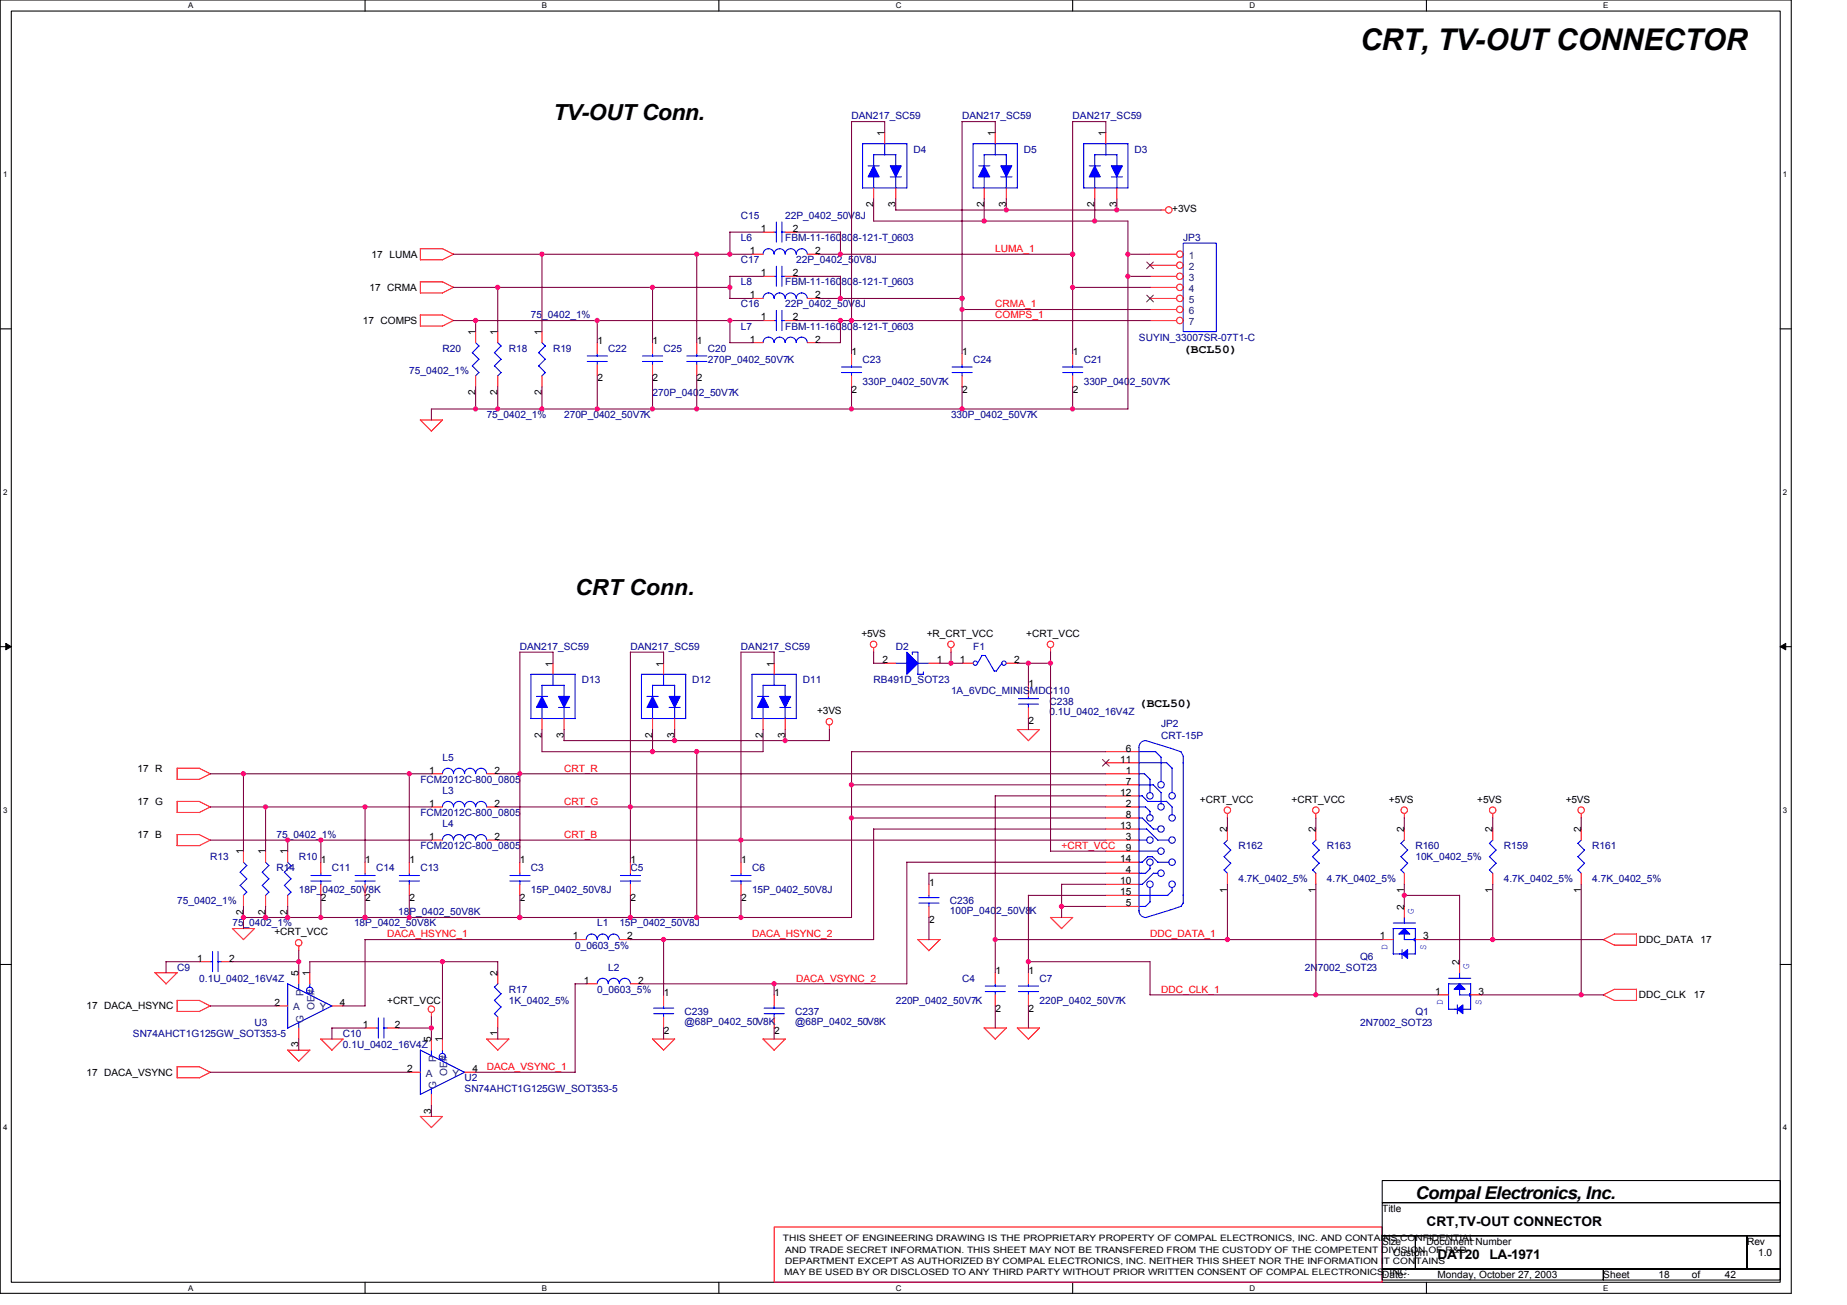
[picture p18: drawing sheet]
<svg xmlns="http://www.w3.org/2000/svg" width="297mm" height="210mm" viewBox="0 0 297 210" stroke-linecap="round" stroke-linejoin="round" font-family="sans-serif">
<defs><g id="words">
<text font-size="4.8" x="218.7" y="8">CRT, TV-OUT CONNECTOR</text>
<g font-size="3.6">
<text x="88.9" y="19.3">TV-OUT Conn.</text>
<text x="92.5" y="95.7">CRT Conn.</text>
</g>
<text font-size="2.8" x="227.6" y="192.8">Compal Electronics, Inc.</text>
<g font-size="2.1">
<text x="229.4" y="197.2">CRT,TV-OUT CONNECTOR</text>
<text x="231.2" y="202.5">DAT20</text>
<text x="239.6" y="202.5">LA-1971</text>
</g>
<g font-size="1.9">
<text x="190.3" y="56.7">(BCL50)</text>
<text x="183.2" y="113.6">(BCL50)</text>
</g>
<g font-size="1.6" fill="#000080">
<text x="136.9" y="19.2">DAN217_SC59</text>
<text x="154.7" y="19.2">DAN217_SC59</text>
<text x="172.5" y="19.2">DAN217_SC59</text>
<text x="146.9" y="24.6">D4</text>
<text x="164.7" y="24.6">D5</text>
<text x="182.5" y="24.6">D3</text>
<text x="119.2" y="35.2">C15</text>
<text x="126.3" y="35.2">22P_0402_50V8J</text>
<text x="119.2" y="38.8">L6</text>
<text x="126.3" y="38.8">FBM-11-160808-121-T_0603</text>
<text x="190.3" y="38.8">JP3</text>
<text x="119.2" y="42.3">C17</text>
<text x="119.2" y="45.9">L8</text>
<text x="126.3" y="45.9">FBM-11-160808-121-T_0603</text>
<text x="128.1" y="42.3">22P_0402_50V8J</text>
<text x="85.4" y="51.2">75_0402_1%</text>
<text x="119.2" y="49.4">C16</text>
<text x="119.2" y="53">L7</text>
<text x="126.3" y="49.4">22P_0402_50V8J</text>
<text x="126.3" y="53">FBM-11-160808-121-T_0603</text>
<text x="71.2" y="56.6">R20</text>
<text x="81.8" y="56.6">R18</text>
<text x="88.9" y="56.6">R19</text>
<text x="97.8" y="56.6">C22</text>
<text x="106.7" y="56.6">C25</text>
<text x="113.8" y="56.6">C20</text>
<text x="113.8" y="58.3">270P_0402_50V7K</text>
<text x="138.7" y="58.3">C23</text>
<text x="156.5" y="58.3">C24</text>
<text x="174.3" y="58.3">C21</text>
<text x="183.2" y="54.8">SUYIN_33007SR-07T1-C</text>
<text x="65.8" y="60.1">75_0402_1%</text>
<text x="104.9" y="63.7">270P_0402_50V7K</text>
<text x="138.7" y="61.9">330P_0402_50V7K</text>
<text x="174.3" y="61.9">330P_0402_50V7K</text>
<text x="78.3" y="67.2">75_0402_1%</text>
<text x="90.7" y="67.2">270P_0402_50V7K</text>
<text x="152.9" y="67.2">330P_0402_50V7K</text>
<text x="83.6" y="104.6">DAN217_SC59</text>
<text x="101.4" y="104.6">DAN217_SC59</text>
<text x="119.2" y="104.6">DAN217_SC59</text>
<text x="144.1" y="104.6">D2</text>
<text x="156.5" y="104.6">F1</text>
<text x="93.6" y="109.9">D13</text>
<text x="111.3" y="109.9">D12</text>
<text x="129.1" y="109.9">D11</text>
<text x="140.5" y="109.9">RB491D_SOT23</text>
<text x="152.9" y="111.7">1A_6VDC_MINISMDC110</text>
<text x="168.8" y="113.5">C238</text>
<text x="168.8" y="115.1">0.1U_0402_16V4Z</text>
<text x="186.7" y="117">JP2</text>
<text x="186.7" y="118.8">CRT-15P</text>
<text x="67.6" y="125.9">FCM2012C-800_0805</text>
<text x="71.2" y="122.3">L5</text>
<text x="67.6" y="131.2">FCM2012C-800_0805</text>
<text x="71.2" y="127.7">L3</text>
<text x="44.5" y="134.8">75_0402_1%</text>
<text x="67.6" y="136.6">FCM2012C-800_0805</text>
<text x="71.2" y="133">L4</text>
<text x="199.2" y="136.6">R162</text>
<text x="213.4" y="136.6">R163</text>
<text x="227.6" y="136.6">R160</text>
<text x="241.8" y="136.6">R159</text>
<text x="256.1" y="136.6">R161</text>
<text x="33.8" y="138.3">R13</text>
<text x="44.5" y="140.1">R14</text>
<text x="48" y="138.3">R10</text>
<text x="48" y="143.7">18P_0402_50V8K</text>
<text x="53.4" y="140.1">C11</text>
<text x="60.5" y="140.1">C14</text>
<text x="67.6" y="140.1">C13</text>
<text x="85.4" y="140.1">C3</text>
<text x="85.4" y="143.7">15P_0402_50V8J</text>
<text x="101.4" y="140.1">C5</text>
<text x="120.9" y="140.1">C6</text>
<text x="120.9" y="143.7">15P_0402_50V8J</text>
<text x="199.2" y="141.9">4.7K_0402_5%</text>
<text x="213.4" y="141.9">4.7K_0402_5%</text>
<text x="227.6" y="138.3">10K_0402_5%</text>
<text x="241.8" y="141.9">4.7K_0402_5%</text>
<text x="256.1" y="141.9">4.7K_0402_5%</text>
<text x="28.5" y="145.5">75_0402_1%</text>
<text x="37.4" y="149">75_0402_1%</text>
<text x="56.9" y="149">18P_0402_50V8K</text>
<text x="64" y="147.2">18P_0402_50V8K</text>
<text x="96.1" y="149">L1</text>
<text x="99.6" y="149">15P_0402_50V8J</text>
<text x="152.8" y="145.5">C236</text>
<text x="152.8" y="147.1">100P_0402_50V8K</text>
<text x="92.5" y="152.6">0_0603_5%</text>
<text x="218.7" y="154.3">Q6</text>
<text x="28.5" y="156.1">C9</text>
<text x="32" y="157.9">0.1U_0402_16V4Z</text>
<text x="81.8" y="159.7">R17</text>
<text x="81.8" y="161.5">1K_0402_5%</text>
<text x="96.1" y="159.7">0_0603_5%</text>
<text x="97.8" y="156.1">L2</text>
<text x="144.1" y="161.5">220P_0402_50V7K</text>
<text x="154.7" y="157.9">C4</text>
<text x="167.2" y="157.9">C7</text>
<text x="167.2" y="161.5">220P_0402_50V7K</text>
<text x="209.8" y="156.1">2N7002_SOT23</text>
<text x="21.4" y="166.8">SN74AHCT1G125GW_SOT353-5</text>
<text x="40.9" y="165">U3</text>
<text x="55.2" y="166.8">C10</text>
<text x="110.1" y="163.2">C239</text>
<text x="110.1" y="164.8">@68P_0402_50V8K</text>
<text x="127.9" y="163.2">C237</text>
<text x="127.9" y="164.8">@68P_0402_50V8K</text>
<text x="218.7" y="165">2N7002_SOT23</text>
<text x="227.6" y="163.2">Q1</text>
<text x="55.2" y="168.6">0.1U_0402_16V4Z</text>
<text x="74.7" y="173.9">U2</text>
<text x="74.7" y="175.7">SN74AHCT1G125GW_SOT353-5</text>
</g>
<g font-size="1.6">
<text x="142.3" y="21.9" transform="rotate(-90 142.3 21.9)">1</text>
<text x="160" y="21.9" transform="rotate(-90 160 21.9)">1</text>
<text x="177.8" y="21.9" transform="rotate(-90 177.8 21.9)">1</text>
<text x="140.5" y="33.3" transform="rotate(-90 140.5 33.3)">2</text>
<text x="144" y="33.3" transform="rotate(-90 144 33.3)">3</text>
<text x="158.3" y="33.3" transform="rotate(-90 158.3 33.3)">2</text>
<text x="161.8" y="33.3" transform="rotate(-90 161.8 33.3)">3</text>
<text x="176" y="33.3" transform="rotate(-90 176 33.3)">2</text>
<text x="179.6" y="33.3" transform="rotate(-90 179.6 33.3)">3</text>
<text x="188.5" y="34.2">+3VS</text>
<text x="59.8" y="41.4">17 LUMA</text>
<text x="120.6" y="40.9">1</text>
<text x="122.4" y="37.3">1</text>
<text x="127.5" y="37.3">2</text>
<text x="131.1" y="40.9">2</text>
<text x="59.4" y="46.8">17 CRMA</text>
<text x="120.6" y="48">1</text>
<text x="122.4" y="44.4">1</text>
<text x="127.5" y="44.4">2</text>
<text x="131.1" y="48">2</text>
<text x="58.4" y="52.1">17 COMPS</text>
<text x="76.5" y="53.9" transform="rotate(-90 76.5 53.9)">1</text>
<text x="80" y="53.9" transform="rotate(-90 80 53.9)">1</text>
<text x="87.1" y="53.9" transform="rotate(-90 87.1 53.9)">1</text>
<text x="122.4" y="51.5">1</text>
<text x="127.5" y="51.5">2</text>
<text x="96.1" y="55.3">1</text>
<text x="105" y="55.3">1</text>
<text x="112.1" y="55.3">1</text>
<text x="120.6" y="55.1">1</text>
<text x="131.1" y="55.1">2</text>
<text x="137" y="57.1">1</text>
<text x="154.7" y="57.1">1</text>
<text x="172.5" y="57.1">1</text>
<text x="76.5" y="63.6" transform="rotate(-90 76.5 63.6)">2</text>
<text x="80" y="63.6" transform="rotate(-90 80 63.6)">2</text>
<text x="87.1" y="63.6" transform="rotate(-90 87.1 63.6)">2</text>
<text x="96.1" y="61.4">2</text>
<text x="105" y="61.4">2</text>
<text x="112.1" y="61.4">2</text>
<text x="137" y="63.1">2</text>
<text x="154.7" y="63.1">2</text>
<text x="172.5" y="63.1">2</text>
<text x="88.9" y="107.2" transform="rotate(-90 88.9 107.2)">1</text>
<text x="106.7" y="107.2" transform="rotate(-90 106.7 107.2)">1</text>
<text x="124.5" y="107.2" transform="rotate(-90 124.5 107.2)">1</text>
<text x="138.6" y="102.4">+5VS</text>
<text x="141.9" y="106.7">2</text>
<text x="149" y="102.4">+R_CRT_VCC</text>
<text x="150.6" y="106.7">1</text>
<text x="154.4" y="106.7">1</text>
<text x="163.1" y="106.7">2</text>
<text x="165" y="102.4">+CRT_VCC</text>
<text x="165.4" y="110.4">1</text>
<text x="87.1" y="118.7" transform="rotate(-90 87.1 118.7)">2</text>
<text x="90.7" y="118.7" transform="rotate(-90 90.7 118.7)">3</text>
<text x="104.9" y="118.7" transform="rotate(-90 104.9 118.7)">2</text>
<text x="108.5" y="118.7" transform="rotate(-90 108.5 118.7)">3</text>
<text x="122.7" y="118.7" transform="rotate(-90 122.7 118.7)">2</text>
<text x="126.3" y="118.7" transform="rotate(-90 126.3 118.7)">3</text>
<text x="131.4" y="114.9">+3VS</text>
<text x="165.4" y="116.5">2</text>
<text x="22.1" y="124.1">17 R</text>
<text x="69" y="124.4">1</text>
<text x="79.5" y="124.4">2</text>
<text x="180.1" y="122.7">11</text>
<text x="181" y="120.9">6</text>
<text x="181" y="124.4">1</text>
<text x="22.1" y="129.5">17 G</text>
<text x="69" y="129.8">1</text>
<text x="79.5" y="129.8">2</text>
<text x="180.1" y="128">12</text>
<text x="181" y="126.2">7</text>
<text x="181" y="129.8">2</text>
<text x="181" y="131.6">8</text>
<text x="193" y="129.1">+CRT_VCC</text>
<text x="207.7" y="129.1">+CRT_VCC</text>
<text x="223.3" y="129.1">+5VS</text>
<text x="237.6" y="129.1">+5VS</text>
<text x="251.8" y="129.1">+5VS</text>
<text x="22.1" y="134.8">17 B</text>
<text x="39.1" y="137.4" transform="rotate(-90 39.1 137.4)">1</text>
<text x="42.7" y="137.4" transform="rotate(-90 42.7 137.4)">1</text>
<text x="46.2" y="137.4" transform="rotate(-90 46.2 137.4)">1</text>
<text x="69" y="135.1">1</text>
<text x="79.5" y="135.1">2</text>
<text x="180.1" y="133.3">13</text>
<text x="181" y="135.1">3</text>
<text x="181" y="136.9">9</text>
<text x="197.4" y="133.9" transform="rotate(-90 197.4 133.9)">2</text>
<text x="211.6" y="133.9" transform="rotate(-90 211.6 133.9)">2</text>
<text x="225.8" y="133.9" transform="rotate(-90 225.8 133.9)">2</text>
<text x="240" y="133.9" transform="rotate(-90 240 133.9)">2</text>
<text x="254.3" y="133.9" transform="rotate(-90 254.3 133.9)">2</text>
<text x="51.6" y="138.9">1</text>
<text x="58.7" y="138.9">1</text>
<text x="65.8" y="138.9">1</text>
<text x="83.6" y="138.9">1</text>
<text x="101.4" y="138.9">1</text>
<text x="119.2" y="138.9">1</text>
<text x="149.4" y="142.4">1</text>
<text x="180.1" y="138.7">14</text>
<text x="180.1" y="142.2">10</text>
<text x="180.1" y="144">15</text>
<text x="181" y="140.4">4</text>
<text x="197.4" y="143.6" transform="rotate(-90 197.4 143.6)">1</text>
<text x="211.6" y="143.6" transform="rotate(-90 211.6 143.6)">1</text>
<text x="225.8" y="143.6" transform="rotate(-90 225.8 143.6)">1</text>
<text x="240" y="143.6" transform="rotate(-90 240 143.6)">1</text>
<text x="254.3" y="143.6" transform="rotate(-90 254.3 143.6)">1</text>
<text x="39.1" y="147.1" transform="rotate(-90 39.1 147.1)">2</text>
<text x="42.7" y="147.1" transform="rotate(-90 42.7 147.1)">2</text>
<text x="46.2" y="147.1" transform="rotate(-90 46.2 147.1)">2</text>
<text x="51.6" y="144.9">2</text>
<text x="58.7" y="144.9">2</text>
<text x="65.8" y="144.9">2</text>
<text x="83.6" y="144.9">2</text>
<text x="101.4" y="144.9">2</text>
<text x="119.2" y="144.9">2</text>
<text x="149.4" y="148.5">2</text>
<text x="181" y="145.8">5</text>
<text x="225.8" y="146.3" transform="rotate(-90 225.8 146.3)">2</text>
<text x="31.7" y="154.7">1</text>
<text x="36.8" y="154.7">2</text>
<text x="44.1" y="150.4">+CRT_VCC</text>
<text x="92.1" y="151.1">1</text>
<text x="100.9" y="151.1">2</text>
<text x="221.9" y="151.1">1</text>
<text x="228.9" y="151.1">3</text>
<text x="234.7" y="155.2" transform="rotate(-90 234.7 155.2)">2</text>
<text x="263.5" y="151.7">DDC_DATA</text>
<text x="273.5" y="151.7">17</text>
<text x="44.1" y="161.8">2</text>
<text x="48" y="157" transform="rotate(-90 48 157)">5</text>
<text x="49.8" y="157" transform="rotate(-90 49.8 157)">1</text>
<text x="54.6" y="161.8">4</text>
<text x="62.3" y="161.5">+CRT_VCC</text>
<text x="80" y="157" transform="rotate(-90 80 157)">2</text>
<text x="93.9" y="158.2">1</text>
<text x="102.6" y="158.2">2</text>
<text x="106.7" y="160.2">1</text>
<text x="124.5" y="160.2">1</text>
<text x="160.1" y="156.7">1</text>
<text x="165.4" y="156.7">1</text>
<text x="230.8" y="160">1</text>
<text x="237.8" y="160">3</text>
<text x="263.5" y="160.6">DDC_CLK</text>
<text x="272.4" y="160.6">17</text>
<text x="13.9" y="162.3">17 DACA_HSYNC</text>
<text x="58.4" y="165.3">1</text>
<text x="63.5" y="165.3">2</text>
<text x="69.4" y="167.7" transform="rotate(-90 69.4 167.7)">5</text>
<text x="71.1" y="167.7" transform="rotate(-90 71.1 167.7)">1</text>
<text x="80" y="166.7" transform="rotate(-90 80 166.7)">1</text>
<text x="106.7" y="166.3">2</text>
<text x="124.5" y="166.3">2</text>
<text x="160.1" y="162.7">2</text>
<text x="165.4" y="162.7">2</text>
<text x="13.9" y="173">17 DACA_VSYNC</text>
<text x="48" y="168.5" transform="rotate(-90 48 168.5)">3</text>
<text x="65.5" y="172.4">2</text>
<text x="76" y="172.4">4</text>
<text x="69.4" y="179.1" transform="rotate(-90 69.4 179.1)">3</text>
<text x="222.3" y="194.9">Title</text>
<text x="222.3" y="200.2">Size</text>
<text x="224.1" y="202">Custom</text>
<text x="229.4" y="200.2">Document Number</text>
<text x="281" y="200.2">Rev</text>
<text x="282.7" y="202">1.0</text>
<text x="222.3" y="205.5">Date:</text>
<text x="231.2" y="205.5">Monday, October 27, 2003</text>
<text x="257.8" y="205.5">Sheet</text>
<text x="266.7" y="205.5">18</text>
<text x="272.1" y="205.5">of</text>
<text x="277.4" y="205.5">42</text>
</g>
<g font-size="1.6" fill="#f00">
<text x="160.1" y="40.6">LUMA_1</text>
<text x="160.1" y="51.2">COMPS_1</text>
<text x="160.1" y="49.4">CRMA_1</text>
<text x="90.7" y="124.1">CRT_R</text>
<text x="90.7" y="129.5">CRT_G</text>
<text x="90.7" y="134.8">CRT_B</text>
<text x="170.7" y="136.6">+CRT_VCC</text>
<text x="62.3" y="150.8">DACA_HSYNC_1</text>
<text x="120.9" y="150.8">DACA_HSYNC_2</text>
<text x="185" y="150.8">DDC_DATA_1</text>
<text x="128.1" y="157.9">DACA_VSYNC_2</text>
<text x="186.7" y="159.7">DDC_CLK_1</text>
<text x="78.3" y="172.1">DACA_VSYNC_1</text>
</g>
<g font-size="1.6" fill="#004080">
<text x="191.2" y="41.6">1</text>
<text x="191.2" y="43.4">2</text>
<text x="191.2" y="45.2">3</text>
<text x="191.2" y="46.9">4</text>
<text x="191.2" y="48.7">5</text>
<text x="191.2" y="50.5">6</text>
<text x="191.2" y="52.3">7</text>
<text x="48.8" y="160.2" transform="rotate(-90 48.8 160.2)">P</text>
<text x="47.2" y="162.5">A</text>
<text x="48.8" y="164.5" transform="rotate(-90 48.8 164.5)">G</text>
<text x="50.6" y="162.4" transform="rotate(-90 50.6 162.4)">OE#</text>
<text x="51.5" y="162.5">Y</text>
<text x="68.5" y="173.2">A</text>
<text x="70.1" y="170.9" transform="rotate(-90 70.1 170.9)">P</text>
<text x="71.9" y="173.1" transform="rotate(-90 71.9 173.1)">OE#</text>
<text x="72.8" y="173.2">Y</text>
<text x="70.1" y="175.1" transform="rotate(-90 70.1 175.1)">G</text>
</g>
<g font-size="1.6" fill="#00f">
<text x="227.4" y="147" transform="rotate(-90 227.4 147)">G</text>
<text x="223.1" y="152.7" transform="rotate(-90 223.1 152.7)">D</text>
<text x="229.4" y="152.7" transform="rotate(-90 229.4 152.7)">S</text>
<text x="236.3" y="155.9" transform="rotate(-90 236.3 155.9)">G</text>
<text x="232" y="161.6" transform="rotate(-90 232 161.6)">D</text>
<text x="238.2" y="161.6" transform="rotate(-90 238.2 161.6)">S</text>
</g>
<g font-size="1.4">
<text x="125.9" y="199.7">THIS SHEET OF ENGINEERING DRAWING IS THE PROPRIETARY PROPERTY OF COMPAL ELECTRONICS, INC. AND CONTAINS CONFIDENTIAL</text>
<text x="126.3" y="201.5">AND TRADE SECRET INFORMATION. THIS SHEET MAY NOT BE TRANSFERED FROM THE CUSTODY OF THE COMPETENT DIVISION OF R&amp;D</text>
<text x="126.3" y="203.2">DEPARTMENT EXCEPT AS AUTHORIZED BY COMPAL ELECTRONICS, INC. NEITHER THIS SHEET NOR THE INFORMATION IT CONTAINS</text>
<text x="126.1" y="205">MAY BE USED BY OR DISCLOSED TO ANY THIRD PARTY WITHOUT PRIOR WRITTEN CONSENT OF COMPAL ELECTRONICS, INC.</text>
</g>
<g font-size="1.3">
<text x="30.3" y="1.3">A</text>
<text x="87.2" y="1.3">B</text>
<text x="144.1" y="1.3">C</text>
<text x="201" y="1.3">D</text>
<text x="257.8" y="1.3">E</text>
<text x=".5" y="28.5">1</text>
<text x="286.7" y="28.5">1</text>
<text x=".5" y="79.6">2</text>
<text x="286.7" y="79.6">2</text>
<text x=".5" y="130.7">3</text>
<text x="286.7" y="130.7">3</text>
<text x=".5" y="181.8">4</text>
<text x="286.7" y="181.8">4</text>
<text x="30.3" y="207.6">A</text>
<text x="87.2" y="207.6">B</text>
<text x="144.1" y="207.6">C</text>
<text x="201" y="207.6">D</text>
<text x="257.8" y="207.6">E</text>
</g>
</g></defs>
<path d="M0 0h288.1v208h-288.1zM1.8 1.8h284.5v204.4h-284.5z" fill="none" stroke="#000" stroke-width=".17"/>
<g fill="#fff">
<path d="M30.2 .2h.9v1.4h-.9z"/>
<path d="M30.2 206.4h.9v1.5h-.9z"/>
</g>
<path d="M58.7 0v1.8M58.7 206.2v1.8" fill="none" stroke="#000" stroke-width=".17"/>
<g fill="#fff">
<path d="M87.2 .2h.8v1.4h-.8z"/>
<path d="M87.2 206.4h.8v1.5h-.8z"/>
</g>
<path d="M115.6 0v1.8M115.6 206.2v1.8" fill="none" stroke="#000" stroke-width=".17"/>
<g fill="#fff">
<path d="M144.1 .2h.9v1.4h-.9z"/>
<path d="M144.1 206.4h.9v1.5h-.9z"/>
</g>
<path d="M172.5 0v1.8M172.5 206.2v1.8" fill="none" stroke="#000" stroke-width=".17"/>
<g fill="#fff">
<path d="M201 .2h.9v1.4h-.9z"/>
<path d="M201 206.4h.9v1.5h-.9z"/>
</g>
<path d="M229.4 0v1.8M229.4 206.2v1.8" fill="none" stroke="#000" stroke-width=".17"/>
<g fill="#fff">
<path d="M257.8 .2h.9v1.4h-.9z"/>
<path d="M257.8 206.4h.9v1.5h-.9z"/>
<path d="M.5 27.3h.7v1.4h-.7z"/>
<path d="M286.7 27.3h.7v1.4h-.7z"/>
<path d="M.5 78.4h.7v1.5h-.7z"/>
<path d="M286.7 78.4h.7v1.5h-.7z"/>
</g>
<path d="M0 52.9h1.8M286.3 52.9h1.8" fill="none" stroke="#000" stroke-width=".17"/>
<g fill="#fff">
<path d="M.5 129.6h.7v1.4h-.7z"/>
<path d="M286.7 129.6h.7v1.4h-.7z"/>
</g>
<path d="M0 104h1.8M286.3 104h1.8" fill="none" stroke="#000" stroke-width=".17"/>
<path d="M.9 103.5l.9 .5-.9 .5zM286.3 104l.9-.5v1z" fill="#000" stroke="#000" stroke-width=".16"/>
<g fill="#fff">
<path d="M.5 180.7h.7v1.4h-.7z"/>
<path d="M286.7 180.7h.7v1.4h-.7z"/>
</g>
<path d="M0 155.1h1.8M286.3 155.1h1.8M222.3 189.9h64v3.5h-64zM222.3 193.4h64v5.4h-64zM222.3 198.8h5.3v5.3h-5.3zM227.6 198.8h53.4v5.3h-53.4zM281 198.8h5.3v5.3h-5.3zM222.3 204.1h35.5v1.8h-35.5zM257.8 204.1h28.5v1.8h-28.5z" fill="none" stroke="#000" stroke-width=".17"/>
<g fill="none" stroke="#f00" stroke-width=".17">
<path d="M71.1 40l1.8 .9M122.7 37.3h1.8M126.3 37.3h1.8M140.5 30.2v1.8M142.3 21.3v1.8M144.1 30.2v1.8M158.3 30.2v1.8M160.1 21.3v1.8M161.8 30.2v1.8M176.1 30.2v1.8M177.8 21.3v1.8M179.6 30.2v1.8"/>
<path d="M186.7 33.8h.7M71.1 50.7l1.8 .9M71.1 45.3l1.8 .9M71.2 40h-3.6v1.8M71.2 45.3h-3.6v1.8h3.6l1.8-.9M71.2 50.7h-3.6v1.8h3.6l1.8-1M73 40.9l-1.8 .9h-3.6M76.5 53.3v1.8M80 53.3v1.8M87.2 53.3v1.8M96.1 55.1v1.8M96.1 58.7v1.8"/>
<path d="M104.9 55.1v1.8M104.9 58.7v1.8M112.1 55.1v1.8M112.1 58.7v1.8M120.9 40.9h1.8M120.9 55.1h1.8M120.9 48h1.8M122.7 44.4h1.8M122.7 51.6h1.8M126.3 44.4h1.8M126.3 51.6h1.8M129.8 40.9h1.8"/>
<path d="M129.8 55.1h1.8M129.8 48h1.8M136.9 56.9v1.8M154.7 56.9v1.8M172.5 56.9v1.8M185 44.4h4.2M185 40.9h4.2M185 51.6h4.2M185 48h4.2M185 42.7h4.2M185 46.2h4.2M185 49.8h4.2"/>
<path d="M69.4 69.3l-1.8-1.7h3.6l-1.8 1.8M76.5 60.5v1.7M80 60.5v1.7M87.2 60.5v1.7M136.9 60.5v1.7M154.7 60.5v1.7M172.5 60.5v1.7M87.2 115.6v1.7M88.9 106.7v1.8M90.7 115.6v1.7M104.9 115.6v1.7M106.7 106.7v1.8"/>
<path d="M108.5 115.6v1.7M122.7 115.6v1.7M124.5 106.7v1.8M126.3 115.6v1.7M133.4 116.6v.8M140.5 104.2v.7M142.3 106.7h1.8M149.4 106.7h1.8M152.9 104.2v.7M154.7 106.7h1.8M161.8 106.7h1.8M163.6 117.3l1.8 1.8"/>
<path d="M163.6 117.3h3.6l-1.8 1.8M165.4 110.2v1.8M165.4 113.8v1.8M168.9 104.2v.7M28.5 130.7h3.5M28.5 125.3h3.5M28.5 136h3.5M28.5 134.2v1.8M28.5 134.2h3.6M32 128.9l1.8 .9M32 123.6l1.8 .9M32 134.2l1.8 .9"/>
<path d="M32.1 128.9h-3.6v1.8M32.1 123.6l-3.6-.1v1.8M33.8 129.8l-1.8 .9M33.8 124.5l-1.8 .9M33.8 135.1l-1.8 .9M39.2 136.9v1.8M42.7 136.9v1.8M46.3 136.9v1.8M51.6 138.7v1.8M58.7 138.7v1.8M65.8 138.7v1.8M69.4 124.5h1.8"/>
<path d="M69.4 129.8h1.8M69.4 135.1h1.8M78.3 124.5h1.7M78.3 129.8h1.7M78.3 135.1h1.7M83.6 138.7v1.8M101.4 138.7v1.8M119.2 138.7v1.8M177.8 120.9h5.4M177.8 122.7h5.4M177.8 124.5h5.4M177.8 126.2h5.4"/>
<path d="M177.8 128h5.4M177.8 129.8h5.4M177.8 131.6h5.4M177.8 133.3h5.4M177.8 135.1h5.4M177.8 136.9h5.4M177.8 138.7h5.4M197.4 130.9v.7M197.4 133.3v1.8M211.6 130.9v.7M211.6 133.3v1.8M225.8 130.9v.7"/>
<path d="M225.8 133.3v1.8M240.1 130.9v.7M240.1 133.3v1.8M254.3 130.9v.7M254.3 133.3v1.8M24.9 156.4l1.8 1.9 1.8-1.8h-3.6M32 154.7h1.8M35.6 154.7h1.8M37.4 149.3l1.8 1.8M37.4 149.4h3.6M39.2 144v1.8M40.9 149.4l-1.8 1.8"/>
<path d="M42.7 144v1.8M46.3 144v1.8M48 152.2v.7M48 156.5v1.7M49.8 156.5v1.7M51.6 142.2v1.8M58.7 142.2v1.8M65.8 142.2v1.8M80 156.5v1.7M83.6 142.2v1.8M92.5 151.1h1.8M94.3 158.2h1.8"/>
<path d="M99.6 151.1h1.8M101.4 158.2h1.8M101.4 142.2v1.8M119.2 142.2v1.8M147.6 151.1l1.8 1.8M147.6 151.1h3.6l-1.8 1.8M149.4 142.2v1.8M149.4 145.8v1.8M160.1 156.5v1.7M165.4 156.5v1.7M168.9 147.6h3.6l-1.8 1.8zM177.8 140.5h5.4"/>
<path d="M177.8 142.2h5.4M177.8 144h5.4M177.8 145.8h5.4M197.4 140.5v1.7M211.6 140.5v1.7M222.3 151.1h1.8M225.8 140.5v1.7M225.8 145.8v1.8M227.6 151.1h1.8M234.7 154.7v1.8M240.1 140.5v1.7M254.3 140.5v1.7"/>
<path d="M263.2 159.1v1.8h-3.6M263.2 150.2h-3.6l-1.8 1 1.8 .8M263.2 150.2v1.8h-3.6M263.2 159.1h-3.6l-1.8 .9M28.5 173.4h3.5M28.5 162.7h3.5M32 171.6l1.8 .9M32 160.9l1.8 .9M32.1 160.9h-3.6v1.8M32.1 171.6h-3.6v1.8M33.8 172.5l-1.8 .9M33.8 161.8l-1.8 .9"/>
<path d="M44.5 161.8h1.8M46.2 168.9l1.8 1.8M46.3 168.9h3.5M48 165.4v1.7M49.8 168.9l-1.8 1.8M51.6 167.1l1.8 1.8M51.6 167.1h3.6l-1.8 1.8M53.4 161.8h1.8M58.7 165.4h1.8M62.3 165.4h1.7M65.8 172.5h1.8M69.4 162.9v.7"/>
<path d="M69.4 167.1v1.8M69.4 176v1.8M71.2 167.1v1.8M74.7 172.5h1.8M78.2 167.1l1.8 1.8M78.3 167.1h3.5M80 163.6v1.8M81.8 167.1l-1.8 1.8M104.9 167.1l1.8 1.8M104.9 167.1h3.6l-1.8 1.8M106.7 160v1.8M106.7 163.6v1.8"/>
<path d="M122.7 167.1l1.8 1.8M122.7 167.1h3.6l-1.8 1.8M124.5 160v1.8M124.5 163.6v1.8M158.3 165.3l1.8 1.8M158.3 165.4h3.6M160.1 160v1.8M161.8 165.4l-1.8 1.8M163.6 165.3l1.8 1.8M163.6 165.4h3.6l-1.8 1.8M165.4 160v1.8M231.2 160h1.8"/>
<path d="M236.5 160h1.8M257.8 160l1.8 .9M69.4 181.4l-1.8-1.8h3.6l-1.8 1.8M124.5 197.4h97.8v8.8h-97.8z"/>
<circle cx="188" cy="33.8" r=".52"/>
<circle cx="189.7" cy="46.2" r=".52"/>
<circle cx="189.7" cy="48" r=".52"/>
<circle cx="189.7" cy="49.8" r=".52"/>
<circle cx="189.7" cy="40.9" r=".52"/>
<circle cx="189.7" cy="42.7" r=".52"/>
<circle cx="189.7" cy="44.4" r=".52"/>
<circle cx="189.7" cy="51.6" r=".52"/>
<circle cx="133.4" cy="116.1" r=".52"/>
<circle cx="140.5" cy="103.6" r=".52"/>
<circle cx="152.9" cy="103.6" r=".52"/>
<circle cx="168.9" cy="103.6" r=".52"/>
<circle cx="197.4" cy="130.3" r=".52"/>
<circle cx="211.6" cy="130.3" r=".52"/>
<circle cx="225.8" cy="130.3" r=".52"/>
<circle cx="240.1" cy="130.3" r=".52"/>
<circle cx="254.3" cy="130.3" r=".52"/>
<circle cx="48" cy="151.6" r=".52"/>
<circle cx="69.4" cy="162.3" r=".52"/>
</g>
<g fill="none" stroke="#00f" stroke-width=".17">
<path d="M124.5 37.3h.4M124.9 35.7v3.2M125.7 37.3h.6M125.7 35.7v3.2M139.6 26.7h1.8M140.5 28.4v1.8M142.3 23.1v1.8M143.2 28.4h1.8M144.1 24.9v1.8M144.1 28.4v1.8M144.1 24.9h-3.6v1.8M145.8 23.1v7.1h-7.1v-7.1h7.2"/>
<path d="M157.4 26.7h1.8M158.3 28.4v1.8M160.1 23.1v1.8M160.9 28.4h1.8M161.8 24.9v1.8M161.8 28.4v1.8M161.9 24.9h-3.6v1.8M163.6 23.1v7.1h-7.1M163.6 23.1h-7.1v7.1M174.3 30.2h7.1v-7.1h-7.1v7.1M175.2 26.7h1.8M176.1 28.4v1.8"/>
<path d="M177.8 23.1v1.8M178.7 28.4h1.8M179.6 24.9v1.8M179.6 28.4v1.8M179.6 24.9h-3.5v1.8M190.3 39.1h5.3v14.2h-5.3zM76.5 55.1l.5 .6M77 55.6l-1.1 1.1 1.1 1.1M77 57.8l-1.1 1.1 1.1 1M77 59.9l-.5 .6M79.5 56.7l1.1 1.1M79.5 58.8l1.1 1.1"/>
<path d="M80 55.1l.6 .6M80.6 55.6l-1.1 1.1M80.6 57.8l-1.1 1.1M80.6 59.9l-.6 .6M86.6 56.7l1.1 1.1M86.6 58.8l1.1 1.1M87.2 55.1l.5 .6M87.7 55.6l-1.1 1.1M87.7 57.8l-1.1 1.1M87.7 59.9l-.6 .6M94.4 58.1h3.3M94.4 57.3h3.3"/>
<path d="M96.1 56.9v.4M96.1 58.1v.6M103.3 58.1h3.3M103.3 57.3h3.3M104.9 56.9v.4M104.9 58.1v.6M110.4 58.1h3.3M110.4 57.3h3.3M112.1 56.9v.4M112.1 58.1v.6M122.7 40.9a.89 .89 0 0 1 .9-.9 .89 .89 0 0 1 .9 .9 .89 .89 0 0 1 .9-.9 .89 .89 0 0 1 .9 .9 .89 .89 0 0 1 .9-.9 .89 .89 0 0 1 .9 .9 .89 .89 0 0 1 .8-.9 .89 .89 0 0 1 .9 .9M122.7 55.1a.89 .89 0 0 1 .9-.9 .89 .89 0 0 1 .9 .9 .89 .89 0 0 1 .9-.9 .89 .89 0 0 1 .9 .9 .89 .89 0 0 1 .9-.9 .89 .89 0 0 1 .9 .9 .89 .89 0 0 1 .8-.9 .89 .89 0 0 1 .9 .9"/>
<path d="M122.7 48a.89 .89 0 0 1 .9-.9 .89 .89 0 0 1 .9 .9 .89 .89 0 0 1 .9-.9 .89 .89 0 0 1 .9 .9 .89 .89 0 0 1 .9-.9 .89 .89 0 0 1 .9 .9 .89 .89 0 0 1 .8-.9 .89 .89 0 0 1 .9 .9M124.5 44.4h.4M124.5 51.6h.4M124.9 42.8v3.3M124.9 49.9v3.3M125.7 44.4h.6M125.7 51.6h.6M125.7 42.8v3.3M125.7 49.9v3.3M135.3 59.9h3.3M135.3 59h3.3M136.9 58.7v.4"/>
<path d="M136.9 59.9v.6M153.1 59.9h3.3M153.1 59h3.3M154.7 58.7v.4M154.7 59.9v.6M170.9 59.9h3.2M170.9 59h3.2M172.5 58.7v.4M172.5 59.9v.6M85.4 115.6h7.1M85.4 115.6v-7.1h7.1v7.1M86.3 112h1.8"/>
<path d="M87.2 110.2v1.8M87.2 113.8v1.8M87.2 110.2h3.5M88.9 108.5v1.8M89.8 113.8h1.8M90.7 110.2v1.8M90.7 113.8v1.8M103.1 115.6h7.2M103.2 115.6v-7.1h7.1v7.1M104.1 112h1.8M104.9 110.2h3.6M104.9 110.2v1.8"/>
<path d="M104.9 113.8v1.8M106.7 108.5v1.8M107.6 113.8h1.8M108.5 110.2v1.8M108.5 113.8v1.8M120.9 115.6h7.2M121.8 112h1.8M122.7 110.2h3.6M122.7 110.2v1.8M122.7 113.8v1.8M124.5 108.5v1.8M125.4 113.8h1.8"/>
<path d="M126.3 110.2v1.8M126.3 113.8v1.8M128.1 108.5v7.1M128.1 108.5h-7.2v7.1M144.1 106.7h1.8M146.7 105.3v-.4h.9v3.6h.9v-.4M147.6 106.7h1.8M158.5 105.4l1.4 2.5M158.5 105.4h-.6l-.7 1.3M159.9 107.9h.3M161.1 106.7l-.9 1.2M163.8 113.3h3.2"/>
<path d="M163.8 112.4h3.2M165.4 112v.4M165.4 113.2v.6M184.2 119.1a1.04 1.04 0 0 0-1 1.1v26.3M184.2 119.1l5.7 1.8M39.2 138.7l.5 .5M39.7 139.2l-1.1 1.1M42.7 138.7l.6 .5M43.2 139.2l-1 1.1M46.3 138.7l.5 .5-1.1 1.1M71.2 135.1a.89 .89 0 0 1 .8-.9 .89 .89 0 0 1 .9 .9 .89 .89 0 0 1 .9-.9 .89 .89 0 0 1 .9 .9 .89 .89 0 0 1 .9-.9 .89 .89 0 0 1 .9 .9 .89 .89 0 0 1 .9-.9 .89 .89 0 0 1 .9 .9M71.2 129.8a.89 .89 0 0 1 .8-.9 .89 .89 0 0 1 .9 .9 .89 .89 0 0 1 .9-.9 .89 .89 0 0 1 .9 .9 .89 .89 0 0 1 .9-.9 .89 .89 0 0 1 .9 .9 .89 .89 0 0 1 .9-.9 .89 .89 0 0 1 .9 .9"/>
<path d="M71.2 124.4a.89 .89 0 0 1 .8-.8 .89 .89 0 0 1 .9 .8 .89 .89 0 0 1 .9-.8 .89 .89 0 0 1 .9 .8 .89 .89 0 0 1 .9-.8 .89 .89 0 0 1 .9 .8 .89 .89 0 0 1 .9-.8 .89 .89 0 0 1 .9 .8M183.2 136.9h3M183.2 133.3h1.2M183.2 129.8h1l.8 .7v.5M183.2 122.7h4.4l.9 .8v4M183.2 124.5h.9M183.2 135.1h1.2M183.2 138.7h.5M183.2 126.2h2.3M183.2 128h.5M183.2 131.6h.5M183.2 120.9h2.7"/>
<path d="M183.7 128l.9 .9h3l.9 .9v1.3M183.7 131.6l1.8 1.8M184 124.4l1 .9v2.2M184.4 133.3l1.8 1.8h1.8M185 139.2v.5l-.8 .8h-1M185.5 126.2l1.2 1.3M185.5 133.3h.7M185.8 120.9l.9 .9v3.9M186.7 127.5v1.8M188 138.7h-1.8l-.9-.9h-.7l-.9 .9M189.9 120.9l.4 .7M190.3 121.6v23.7l-.4 .5"/>
<path d="M196.8 139.9l.6 .6M196.8 137.8l1.1 1.1M196.8 135.6l1.1 1.1M197.4 135.1l-.5 .6M197.9 138.8l-1 1.1M197.9 136.7l-1 1.1M211.6 135.1l-.5 .5 1 1.1M212.2 138.8l-1.1 1.1 .5 .6M212.2 136.7l-1.1 1.1 1 1.1M225.9 135.1l-.6 .5 1.1 1.1M226.4 138.8l-1.1 1.1 .5 .6M226.4 136.7l-1.1 1.1 1.1 1.1"/>
<path d="M239.5 139.9l.6 .6M239.5 137.8l1.1 1.1M239.5 135.6l1.1 1.1M240.1 135.1l-.6 .6M240.6 138.8l-1.1 1.1M240.6 136.7l-1.1 1.1M253.7 139.9l.6 .6M253.7 137.8l1.1 1.1M253.7 135.6l1.1 1.1M254.3 135.1l-.5 .6M254.8 138.8l-1 1.1M254.8 136.7l-1 1.1"/>
<path d="M33.8 154.7h.4M34.2 153.1v3.2M35 154.7h.6M35.1 153.1v3.2M38.6 140.3l1.1 1.1M38.6 142.4l1.1 1.1M39.7 141.4l-1.1 1M39.7 143.5l-.6 .5M42.2 140.3l1.1 1.1M42.2 142.4l1.1 1.1M43.2 141.4l-1 1M43.2 143.5l-.5 .5"/>
<path d="M45.7 140.3l1.1 1.1-1.1 1M45.7 142.4l1.1 1.1-.6 .5M46.3 158.2v7.2M46.3 158.2l7.1 3.6M48 158.2v1M49.8 158.2v.6M50 141.7h3.2M50 140.8h3.2M51.6 140.5v.3M51.6 141.7v.5M57.1 141.7h3.2M57.1 140.8h3.2"/>
<path d="M58.7 140.5v.3M58.7 141.7v.5M64.2 141.7h3.3M64.2 140.8h3.3M65.8 140.5v.3M65.8 141.7v.5M79.5 158.7l1.1 1.2M80.1 158.2l-.6 .6M80.6 159.8l-1.1 1.1M82 141.7h3.2M82 140.8h3.2M83.6 140.5v.3"/>
<path d="M83.6 141.7v.5M94.3 151.1a.89 .89 0 0 1 .9-.9 .89 .89 0 0 1 .9 .9 .89 .89 0 0 1 .8-.9 .89 .89 0 0 1 .9 .9 .89 .89 0 0 1 .9-.9 .89 .89 0 0 1 .9 .9M96.1 158.2a.89 .89 0 0 1 .8-.8 .89 .89 0 0 1 .9 .8 .89 .89 0 0 1 .9-.8 .89 .89 0 0 1 .9 .8 .89 .89 0 0 1 .9-.8 .89 .89 0 0 1 .9 .8M99.8 141.7h3.2M99.8 140.8h3.2M101.4 140.5v.3M101.4 141.7v.5M117.6 141.7h3.2M117.6 140.8h3.2M119.2 140.5v.3M119.2 141.7v.5M147.8 145.3h3.2"/>
<path d="M147.8 144.4h3.2M149.4 144v.4M149.4 145.2v.6M158.5 159.5h3.2M158.5 158.6h3.2M160.1 158.2v.4M160.1 159.5v.5M163.8 159.5h3.2M163.8 158.6h3.2M165.4 158.2v.4M165.4 159.5v.5M183.2 146.5a1.08 1.08 0 0 0 1 1.1"/>
<path d="M183.2 144h4.6M185 142.7v2.4M185 145.1l-.8 .7h-1M185.5 140.5h.7M185.5 140.4l-1.8 1.8h-.5M188.5 142.8v.5M188.5 143.3l-.7 .7M189.9 145.8l-5.7 1.8M224.1 149.3v4.2M224.1 149.4h3.5M224.1 148.5h3.5M224.1 153.4h1.4"/>
<path d="M225.5 152.7v1.5M225.8 150.2v.9h1.8M225.8 147.6v.9M226.4 153.4h1.2M227.5 151.3h.1M227.6 149.4v4.1M227.6 151h-.2l.1 .3M233 158.2v4.1M233 158.2h3.5v4.1M233 157.4h3.5M234.7 159.1v.9h1.8M234.7 156.5v.9"/>
<path d="M236.5 159.9h-.2v.3M48 164.4v1M53.4 161.8l-7.2 3.6M60.5 165.4h.4M60.9 163.7v3.3M61.7 165.4h.6M61.7 163.7v3.3M69.4 168.9v.9M69.4 175.1v.9M71.2 168.9v.6M74.7 172.5l-7.1 3.5M74.7 172.5l-7.1-3.6v7.1"/>
<path d="M79.5 163l.5 .6M79.5 160.9l1.1 1.1M80.6 161.9l-1.1 1.1M105.1 163h3.2M105.1 162.2h3.2M106.7 161.8v.4M106.7 163v.6M122.9 163h3.2M122.9 162.2h3.2M124.5 161.8v.4M124.5 163v.6M233 162.3h1.4"/>
<path d="M234.4 161.6v1.5M235.2 162.3h1.3M236.3 160.2h.2"/>
<circle cx="156.9" cy="106.7" r=".35"/>
<circle cx="161.5" cy="106.7" r=".35"/>
<circle cx="184.9" cy="135.1" r=".52"/>
<circle cx="184.9" cy="131.6" r=".52"/>
<circle cx="184.9" cy="128" r=".52"/>
<circle cx="184.9" cy="138.7" r=".52"/>
<circle cx="186.7" cy="126.2" r=".52"/>
<circle cx="186.7" cy="136.9" r=".52"/>
<circle cx="186.7" cy="133.3" r=".52"/>
<circle cx="186.7" cy="129.8" r=".52"/>
<circle cx="188.5" cy="138.7" r=".52"/>
<circle cx="188.5" cy="131.6" r=".52"/>
<circle cx="188.5" cy="135.1" r=".52"/>
<circle cx="188.5" cy="128" r=".52"/>
<circle cx="49.8" cy="159.3" r=".53"/>
<circle cx="184.9" cy="142.2" r=".52"/>
<circle cx="186.7" cy="140.5" r=".52"/>
<circle cx="188.5" cy="142.2" r=".52"/>
<circle cx="71.1" cy="170" r=".53"/>
</g>
<path d="M184.4 42.1l1.1 1.1M184.4 47.5l1.1 1.1M185.5 42.1l-1.1 1.1M185.5 47.5l-1.1 1.1M177.3 122.2l1.1 1M178.4 122.2l-1.1 1" fill="none" stroke="#804000" stroke-width=".16"/>
<g fill="#00f" stroke="#00f" stroke-width=".17">
<path d="M145.8 104.9l1.8 1.8-1.8 1.8z" fill-rule="evenodd"/>
<path d="M225.8 149.4l.9 .8h-1.7z" fill-rule="evenodd"/>
<path d="M225.5 153.4l.9-.7v1.5z" fill-rule="evenodd"/>
<path d="M87.2 112l.9 1.8h-1.8z" fill-rule="evenodd"/>
<path d="M89.8 112h1.8l-.9 1.8z" fill-rule="evenodd"/>
<path d="M158.3 26.7l.9 1.7h-1.8z" fill-rule="evenodd"/>
<path d="M160.9 26.7h1.8l-.9 1.7z" fill-rule="evenodd"/>
<path d="M122.7 112l.9 1.8h-1.8z" fill-rule="evenodd"/>
<path d="M125.4 112h1.8l-.9 1.8z" fill-rule="evenodd"/>
<path d="M104.9 112l.9 1.8h-1.7z" fill-rule="evenodd"/>
<path d="M107.6 112h1.8l-.9 1.8z" fill-rule="evenodd"/>
<path d="M140.5 26.7l.9 1.7h-1.8z" fill-rule="evenodd"/>
<path d="M143.2 26.7h1.7l-.8 1.7z" fill-rule="evenodd"/>
<path d="M176.1 26.7l.9 1.7h-1.8z" fill-rule="evenodd"/>
<path d="M178.7 26.7h1.8l-.9 1.7z" fill-rule="evenodd"/>
<path d="M233.8 159.1l.9-.9 .9 .9z" fill-rule="evenodd"/>
<path d="M234.4 162.3l.9-.7v1.4z" fill-rule="evenodd"/>
</g>
<g fill="none" stroke="#800040" stroke-width=".17">
<path d="M172.5 19.6h5.3v1.7M172.5 19.5v37.4M117.4 37.3h5.3M117.4 37.3v3.6M128 37.3h7.2M135.2 37.3v3.6M140.5 35.6l40.9-.1v30.3h-112M140.5 32v3.6M142.3 21.3v-1.7h-5.4v37.3M144 33.8h42.7M144.1 32v1.8M158.3 32v3.6"/>
<path d="M160.1 21.3v-1.7h-5.4v37.3M161.8 32v1.8M176.1 32v3.6M179.6 32v1.8M72.9 46.2h44.5M72.9 40.9h48M72.9 51.6h49.8M76.5 51.5v1.8M80 46.2v7.1M87.2 40.9v12.4M96.1 51.5v3.6M104.9 46.2v8.9"/>
<path d="M112.1 40.9v14.2M117.4 44.4h5.3M117.4 48h3.5M117.4 55.1h3.5M117.4 44.4v3.6M117.4 51.5v3.6M128 44.4h7.2M128 51.6h57M131.6 40.9h40.9M131.6 48h23.1M135.2 44.4v3.6M135.2 51.5v3.6h-3.6"/>
<path d="M154.7 49.8h30.3M172.5 46.2h12.5M181.4 44.4h3.6M181.4 40.9h3.6M69.4 65.8v1.8M76.5 62.2v3.6M80 62.2v3.6M87.2 62.2v3.6M96.1 60.4v5.4M104.9 60.4v5.4M112.1 60.4v5.4M136.9 62.2v3.6"/>
<path d="M154.7 62.2v3.6M172.5 62.2v3.6M87.2 117.3v3.6M88.9 106.7v-1.8h-5.3v33.8M90.7 117.3v1.8h42.7v-1.8M101.4 104.9h5.3v1.8M101.4 104.9v33.8M104.9 117.3v3.6M108.5 117.3v1.8M119.1 104.9h5.4v1.8M119.2 104.9v33.8M122.7 117.3v3.6h-35.6"/>
<path d="M126.3 117.3v1.8M140.5 106.7h1.8M140.5 104.9v1.8M151.1 106.7h3.6M152.9 104.9v1.8M163.6 106.7h5.3M165.4 106.7v3.5M165.4 115.5v1.8M168.9 104.9v32h8.9M33.8 124.5h35.6M33.8 129.8h35.6M33.8 135.1h35.6"/>
<path d="M39.2 124.4v12.5M42.7 129.8v7.1M46.3 135.1v1.8M51.6 135.1v3.6M58.7 129.8v8.9M65.8 124.4v14.3M80 124.5h97.8M80 129.8h97.8M80 135.1h97.8M112.1 120.9v26.7M136.9 126.2h40.9M136.9 131.6h40.9"/>
<path d="M140.5 133.3h37.3M140.5 133.3v17.8h-39.1M160 128h17.8M160.1 128v28.5M177.8 120.9h-40.9v26.7h-97.8M177.8 138.7h-32v19.5h-42.7M197.4 131.6v1.7M211.6 131.6v1.7M225.8 131.6v1.7M240.1 131.6v1.7M254.3 131.6v1.7M32 154.7h-5.3v1.8"/>
<path d="M37.4 154.7h10.6M39.2 145.8v3.6M42.7 145.8v1.8M46.3 145.8v1.8M48 152.9v3.6M49.8 156.5v-1.8h30.2v1.8M51.6 144v3.6M58.7 151.1h33.8M58.7 144v3.6M58.7 151.1v10.7h-3.6M65.8 144v3.6M71.2 154.7v12.4"/>
<path d="M83.6 144v3.6M92.5 158.2h1.8M92.5 158.2v14.3h-16M101.4 144v3.6M106.7 151.1v8.9M119.2 144v3.6M124.5 158.2v1.8M149.4 140.5h28.4M149.4 140.4v1.8M149.4 147.6v3.5M160 151.1h62.3M165.4 154.7h19.6v5.3h46.2"/>
<path d="M165.4 144h12.4M165.4 144v12.5M170.7 142.2h7.1M170.7 145.8h7.1M170.7 142.2v5.4M197.4 142.2v8.9M211.6 142.2v17.8M225.8 144h8.9v10.7M225.8 142.2v3.6M229.4 151.1h28.4M240.1 142.2v8.9M254.3 142.2v17.8"/>
<path d="M33.8 161.8h10.7M33.8 172.5h32M48 167.1v1.8M53.4 165.4h5.3M53.4 165.3v1.8M64 165.4h5.4M69.4 163.6v3.5M69.4 177.8v1.8M80 165.3v1.8M106.7 165.3v1.8M124.5 165.3v1.8M160.1 161.8v3.6"/>
<path d="M165.4 161.8v3.6M238.3 160h19.5"/>
</g>
<g fill="#f0f" stroke="#f0f" stroke-width=".17">
<circle cx="80" cy="46.2" r=".35"/>
<circle cx="87.1" cy="40.9" r=".35"/>
<circle cx="172.5" cy="40.9" r=".35"/>
<circle cx="135.2" cy="40.9" r=".35"/>
<circle cx="172.5" cy="46.2" r=".35"/>
<circle cx="117.4" cy="40.9" r=".35"/>
<circle cx="112" cy="40.9" r=".35"/>
<circle cx="154.7" cy="65.8" r=".35"/>
<circle cx="136.9" cy="65.8" r=".35"/>
<circle cx="176" cy="35.5" r=".35"/>
<circle cx="117.4" cy="46.2" r=".35"/>
<circle cx="117.4" cy="51.5" r=".35"/>
<circle cx="136.9" cy="51.5" r=".35"/>
<circle cx="96" cy="51.5" r=".35"/>
<circle cx="76.5" cy="51.5" r=".35"/>
<circle cx="135.2" cy="51.5" r=".35"/>
<circle cx="154.7" cy="48" r=".35"/>
<circle cx="135.2" cy="48" r=".35"/>
<circle cx="104.9" cy="46.2" r=".35"/>
<circle cx="154.7" cy="49.8" r=".35"/>
<circle cx="179.6" cy="33.8" r=".35"/>
<circle cx="76.5" cy="65.8" r=".35"/>
<circle cx="172.5" cy="65.8" r=".35"/>
<circle cx="104.9" cy="65.8" r=".35"/>
<circle cx="87.1" cy="65.8" r=".35"/>
<circle cx="96" cy="65.8" r=".35"/>
<circle cx="161.8" cy="33.8" r=".35"/>
<circle cx="158.3" cy="35.5" r=".35"/>
<circle cx="181.4" cy="44.4" r=".35"/>
<circle cx="181.4" cy="40.9" r=".35"/>
<circle cx="112" cy="65.8" r=".35"/>
<circle cx="80" cy="65.8" r=".35"/>
<circle cx="112" cy="147.6" r=".35"/>
<circle cx="126.3" cy="119.1" r=".35"/>
<circle cx="108.5" cy="119.1" r=".35"/>
<circle cx="254.3" cy="160" r=".35"/>
<circle cx="240.1" cy="151.1" r=".35"/>
<circle cx="83.6" cy="124.4" r=".35"/>
<circle cx="119.2" cy="135.1" r=".35"/>
<circle cx="46.3" cy="135.1" r=".35"/>
<circle cx="83.6" cy="147.6" r=".35"/>
<circle cx="65.8" cy="147.6" r=".35"/>
<circle cx="42.7" cy="129.8" r=".35"/>
<circle cx="58.7" cy="147.6" r=".35"/>
<circle cx="39.1" cy="124.4" r=".35"/>
<circle cx="46.3" cy="147.6" r=".35"/>
<circle cx="42.7" cy="147.6" r=".35"/>
<circle cx="211.6" cy="160" r=".35"/>
<circle cx="48" cy="154.7" r=".35"/>
<circle cx="69.4" cy="165.3" r=".35"/>
<circle cx="71.1" cy="154.7" r=".35"/>
<circle cx="101.4" cy="129.8" r=".35"/>
<circle cx="106.7" cy="151.1" r=".35"/>
<circle cx="58.7" cy="129.8" r=".35"/>
<circle cx="65.8" cy="124.4" r=".35"/>
<circle cx="165.4" cy="106.7" r=".35"/>
<circle cx="124.5" cy="158.2" r=".35"/>
<circle cx="168.9" cy="106.7" r=".35"/>
<circle cx="51.6" cy="135.1" r=".35"/>
<circle cx="165.4" cy="154.7" r=".35"/>
<circle cx="104.9" cy="120.9" r=".35"/>
<circle cx="119.2" cy="147.6" r=".35"/>
<circle cx="39.1" cy="147.6" r=".35"/>
<circle cx="136.9" cy="126.2" r=".35"/>
<circle cx="136.9" cy="131.6" r=".35"/>
<circle cx="170.7" cy="145.8" r=".35"/>
<circle cx="51.6" cy="147.6" r=".35"/>
<circle cx="101.4" cy="147.6" r=".35"/>
<circle cx="225.8" cy="144" r=".35"/>
<circle cx="112" cy="120.9" r=".35"/>
<circle cx="197.4" cy="151.1" r=".35"/>
<circle cx="152.9" cy="106.7" r=".35"/>
<circle cx="160" cy="151.1" r=".35"/>
</g>
<use href="#words"/>
</svg>
